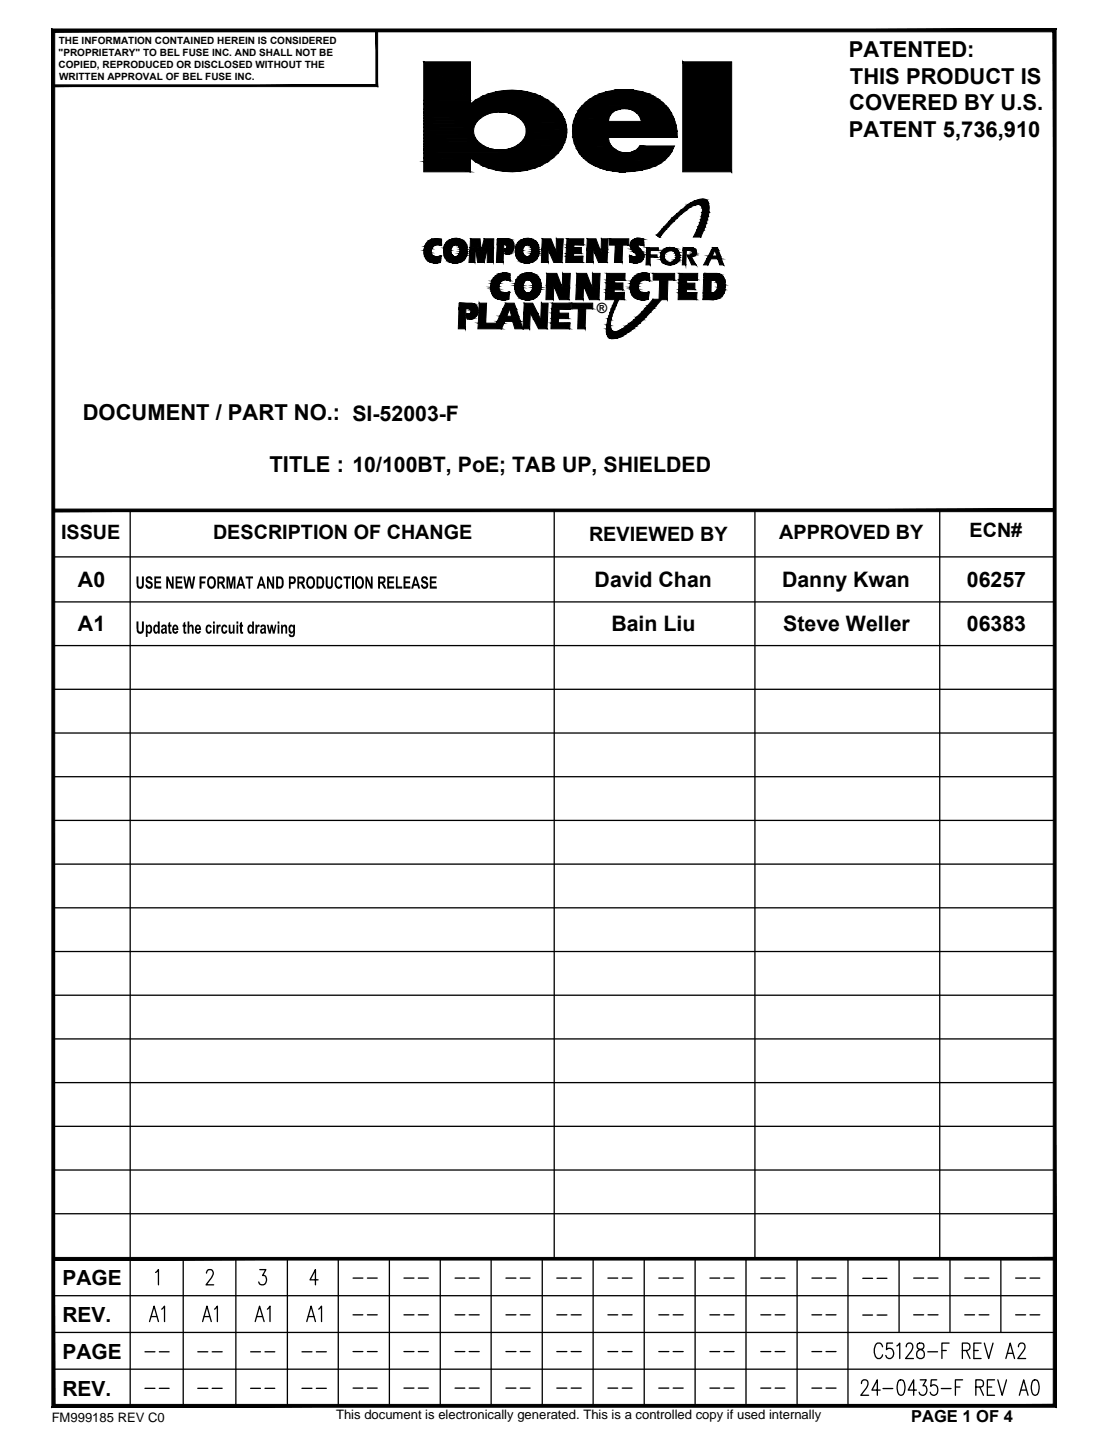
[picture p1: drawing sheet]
<svg xmlns="http://www.w3.org/2000/svg" width="216mm" height="279mm" viewBox="0 0 216 279" stroke-linecap="round" stroke-linejoin="round" font-family="sans-serif">
<defs><g id="words">
<g font-size="4.3">
<text x="165.3" y="11.1">PATENTED:</text>
<text x="165.5" y="16.3">THIS PRODUCT IS</text>
<text x="165.3" y="21.5">COVERED BY U.S.</text>
<text x="165.3" y="26.6">PATENT 5,736,910</text>
<text x="16.1" y="81.8">DOCUMENT / PART NO.: SI-52003-F</text>
<text x="52.5" y="91.9">TITLE : 10/100BT, PoE; TAB UP, SHIELDED</text>
</g>
<g font-size="4.1">
<text x="15.2" y="114.3">A0</text>
<text x="115.8" y="114.3">David Chan</text>
<text x="152.3" y="114.3">Danny Kwan</text>
<text x="188.2" y="114.3">06257</text>
<text x="15.2" y="122.8">A1</text>
<text x="119" y="122.8">Bain Liu</text>
<text x="152.5" y="122.8">Steve Weller</text>
<text x="188.2" y="122.8">06383</text>
<text x="12.2" y="250.1">PAGE</text>
<text x="12.2" y="257.5">REV.</text>
<text x="12.2" y="264.6">PAGE</text>
<text x="12.2" y="271.8">REV.</text>
</g>
<g font-size="3.9">
<text x="11.9" y="105">ISSUE</text>
<text x="41.5" y="105">DESCRIPTION OF CHANGE</text>
<text x="114.7" y="105.3">REVIEWED BY</text>
<text x="151.7" y="105">APPROVED BY</text>
<text x="188.8" y="104.6">ECN#</text>
</g>
<text font-size="3.2" x="177.4" y="276.8">PAGE 1 OF 4</text>
<text font-size="2.8" x="116.2" y="61">®</text>
<g font-size="2.5">
<text x="10.1" y="276.9">FM999185 REV C0</text>
<text x="65.4" y="276.4">This document is electronically generated. This is a controlled copy if used internally</text>
</g>
<g font-size="1.9">
<text x="11.4" y="10.9">&quot;PROPRIETARY&quot; TO BEL FUSE INC. AND SHALL NOT BE</text>
<text x="11.5" y="8.5">THE INFORMATION CONTAINED HEREIN IS CONSIDERED</text>
<text x="11.4" y="13.2">COPIED, REPRODUCED OR DISCLOSED WITHOUT THE</text>
<text x="11.5" y="15.6">WRITTEN APPROVAL OF BEL FUSE INC.</text>
</g>
</g></defs>
<!-- layer: TITLEBLOCK -->
<g fill="none" stroke="#000" stroke-width=".25">
<path d="M25.3 99.4v174.3M107.9 99.4v145.7M147 99.4v145.7M183 99.4v145.7M10.4 108.4h194.9M10.4 117.2h194.9M10.4 125.7h194.9M10.4 134.2h194.9M10.4 142.7h194.9M10.4 151.2h194.9M10.4 159.7h194.9M10.4 168.2h194.9"/>
<path d="M10.4 176.8h194.9M10.4 185.3h194.9M10.4 193.8h194.9M10.4 202.3h194.9M10.4 210.8h194.9M10.4 219.3h194.9M10.4 227.8h194.9M10.4 236.3h194.9M10.4 252.3h194.9M10.4 259.4h194.9M29.1 257.3l.9-3 .8 3M29.4 256.3h1.1"/>
<path d="M30.3 247.7l.5-.5v3M31.5 254.9l.5-.6v3M35.7 245.1v28.6M39.4 257.3l.9-3 .8 3M39.7 256.3h1.1M40.2 247.9l.2-.6 .7-.1a.95 .95 0 0 1 .1 1.6l-1.1 1.4h1.5M41.8 254.9l.5-.6v3M45.9 245.1v28.6M49.7 257.3l.8-3 .9 3M50 256.3h1.1M50.6 247.2h1.2l-.7 1.1h.4a1 1 0 0 1 .4 1.2 1 1 0 0 1-1 .7l-.3-.2-.2-.4M52.1 254.9l.5-.6v3"/>
<path d="M56 245.1v28.6M59.7 257.3l.9-3 .8 3M60 256.3h1.1M61.9 249.2h-1.5l1-2v3M62 254.9l.6-.6v3M65.9 245.1v28.6M68.7 248.8h1.9M68.7 256h1.9M71.5 248.8h1.9M71.5 256h1.9M75.8 245.1v28.6M78.6 248.8h2"/>
<path d="M78.6 256h2M81.4 248.8h2M81.4 256h2M85.7 245.1v28.6M88.6 248.8h1.9M88.6 256h1.9M91.3 248.8h2M91.3 256h2M95.6 245.1v28.6M98.5 248.8h1.9M98.5 256h1.9M101.3 248.8h1.9"/>
<path d="M101.3 256h1.9M105.6 245.1v28.6M108.4 248.8h1.9M108.4 256h1.9M111.2 248.8h1.9M111.2 256h1.9M115.5 245.1v28.6M118.3 248.8h2M118.3 256h2M121.1 248.8h1.9M121.1 256h1.9M125.4 245.1v28.6"/>
<path d="M128.3 248.8h1.9M128.3 256h1.9M131 248.8h2M131 256h2M135.3 245.1v28.6M138.2 248.8h1.9M138.2 256h1.9M141 248.8h1.9M141 256h1.9M145.2 245.1v28.6M148.1 248.8h2M148.1 256h2"/>
<path d="M150.9 248.8h1.9M150.9 256h1.9M155.2 245.1v28.6M158.1 248.8h1.9M158.1 256h1.9M160.8 248.8h2M160.8 256h2M165.1 245.1v28.6M168 248.9h1.9M168 256h1.9M170.8 248.9h1.9M170.8 256h1.9"/>
<path d="M177.9 248.8h1.9M177.9 256h1.9M180.7 248.8h1.9M180.7 256h1.9M187.8 248.8h1.9M187.8 256h1.9M190.6 248.8h1.9M190.6 256h1.9M197.7 248.8h2M197.7 256h2M200.5 248.8h1.9M200.5 256h1.9"/>
<path d="M10.4 266.6h194.9M28.2 263.2h2M28.2 270.3h2M31 263.2h1.9M31 270.3h1.9M38.5 263.2h2M38.5 270.3h2M41.3 263.2h2M41.3 270.3h2M48.8 263.2h1.9M48.8 270.3h1.9M51.6 263.2h1.9"/>
<path d="M51.6 270.3h1.9M58.8 263.2h1.9M58.8 270.3h1.9M61.6 263.2h1.9M61.6 270.3h1.9M68.7 263.2h1.9M68.7 270.3h1.9M71.5 263.2h1.9M71.5 270.3h1.9M78.6 263.2h2M78.6 270.3h2M81.4 263.2h2"/>
<path d="M81.4 270.3h2M88.6 263.2h1.9M88.6 270.3h1.9M91.3 263.2h2M91.3 270.3h2M98.5 263.2h1.9M98.5 270.3h1.9M101.3 263.2h1.9M101.3 270.3h1.9M108.4 263.2h1.9M108.4 270.3h1.9M111.2 263.2h1.9"/>
<path d="M111.2 270.3h1.9M118.3 263.2h2M118.3 270.3h2M121.1 263.2h1.9M121.1 270.3h1.9M128.3 263.2h1.9M128.3 270.3h1.9M131 263.2h2M131 270.3h2M138.2 263.2h1.9M138.2 270.3h1.9M141 263.2h1.9"/>
<path d="M141 270.3h1.9M148.1 263.2h2M148.1 270.3h2M150.9 263.2h1.9M150.9 270.3h1.9M158.1 263.2h1.9M158.1 270.3h1.9M160.8 263.2h2M160.8 270.3h2M167.7 269.4a.61 .61 0 0 1 .4-.7h.5a.97 .97 0 0 1 .1 1.5l-1.1 1.5h1.5M171.4 270.7h-1.7l1.1-2v3M171.8 262.2l-.3-.6-.7-.1a2.03 2.03 0 0 0 0 3 .82 .82 0 0 0 1-.7"/>
<path d="M171.9 270.4h1.9M173.8 261.5h-1.1l-.1 1.3a.84 .84 0 0 1 1-.2 .84 .84 0 0 1 .4 1.1 .77 .77 0 0 1-.7 .8 .77 .77 0 0 1-.8-.6M174.6 262.1l.6-.6v3M175 268.8l.5-.1a1.52 1.52 0 0 1 .7 1.7l-.4 1.1-.5 .2a1.64 1.64 0 0 1-.6-1.8zM176.4 262.2l.1-.4a.7 .7 0 0 1 1-.2 .7 .7 0 0 1 .1 1.1l-1.3 1.8h1.5M178.4 270.7h-1.6l1.1-2v3M178.7 261.6a.67 .67 0 0 0 .2 1.1 .99 .99 0 0 1 1 .7 .99 .99 0 0 1-.5 1.1 .88 .88 0 0 1-1-.7 .88 .88 0 0 1 .7-1l.4-.1a.61 .61 0 0 0 .4-.7 .61 .61 0 0 0-.5-.5zM179.1 268.7h1.2l-.6 1.1h.3a1.03 1.03 0 0 1 .4 1.1 1.03 1.03 0 0 1-.9 .8l-.4-.2-.2-.4M180.6 263.2h1.9M182.4 268.7h-1.1l-.1 1.2a.73 .73 0 0 1 1.3 .2 1.04 1.04 0 0 1-.9 1.6l-.3-.2-.2-.4M183.2 270.4h2M183.4 262.9h.8"/>
<path d="M184.8 261.5h-1.4v3M186 270.1h.9M187.4 262.9h.9a.76 .76 0 0 0 .5-.7 .76 .76 0 0 0-.5-.7h-.9v3M187.4 268.7h-1.4v3M188.1 262.9l.7 1.6M189.6 262.9h.8M190 270.1h1a.73 .73 0 0 0 .5-.7 .73 .73 0 0 0-.5-.7h-1v3M190.7 270.1l.8 1.6M191 261.5h-1.4v3h1.4M191.6 261.5l.9 3 .8-3M192.2 270.1h.9M193.6 268.7h-1.4v3h1.4"/>
<path d="M194.3 268.7l.8 3 .8-3M195.8 264.5l.9-3 .8 3M196.1 263.5h1.1M198.3 262.2l.1-.4a.7 .7 0 0 1 1-.2 .7 .7 0 0 1 .1 1.1l-1.4 1.8h1.6M198.4 271.7l.9-3 .8 3M198.7 270.7h1.1M201.1 268.8l.3-.1 .6 .1a2.82 2.82 0 0 1 0 2.7l-.6 .2a1.64 1.64 0 0 1-.6-1.8z"/>
</g>
<!-- layer: 0 -->
<path d="M175 245.1v14.3M184.9 245.1v14.3M194.8 245.1v14.3" fill="none" stroke="#000" stroke-width=".25"/>
<!-- layer: TITLEBLOCK -->
<g fill="#000" stroke="#000" stroke-width=".19">
<path d="M98.2 17.6h2.6zM119.7 17.5h3.6zM98 33.4h3.2zM119.8 33.4h3.5zM136.1 38.8l.7-.1 .6 .1zM84 51.1h1.8zM83.9 46.6l1-.1 1.1 .1zM85.4 47.6l.6 .1zM85.5 49.9h.4zM85.6 49.9l.3-.1zM88 51.2h1.2zM88.1 46.5h1.2z"/>
<path d="M97.6 58.4h.9zM97.8 53.1h.8zM99.2 54.7h.1zM99.1 56.9l.1-.1zM102 51.2h1.2zM102.2 58.4h1zM102.1 46.5h1.1zM102.2 58.4h.8zM102.5 53.1h.7zM111.7 47.6l1.9 .1zM111.6 49.9h1.9zM120.5 54.5l1.2 .1z"/>
<path d="M120.2 57l1.4-.1zM122.5 49.7l.3 .1h-.3zM122.6 51.1h1.9l-.4 .1zM123.3 49h1.8zM123.9 46.4h.8zM124.3 58.3h1.9zM124.9 47.7l.4 .1zM125 53.1h.8zM126.1 54.5h.4v.2zM128.3 46.2h.2zM130.2 48.2h.4zM133.8 49.7h.4z"/>
<path d="M135.5 57h.2zM108.9 60.1l2.1 .1zM108.7 62.9h2.3zM118.6 65.8h1.7z"/>
<path d="M10.4 16.5v.4l62.8-.4zM10.4 16.9l62.8-.4 .3 .4zM73.2 5.9v10.6l.3 .4zM73.2 5.9h.3v11z"/>
<path d="M82.5 12v7.5h9.1zM82.5 12h9.1v7.5z"/>
<path d="M92.5 19.5h14.2l-14-.1zM92.7 19.4h13.8l.2 .1z"/>
<path d="M92.7 19.4h13.8l-12.7-.5zM93.8 18.9h11.7l1 .5z"/>
<path d="M93.8 18.9h11.7l-11.6-.2zM93.9 18.7h11.4l.2 .2z"/>
<path d="M93.9 18.7h11.4l-10.2-.4zM95.1 18.3h9.1l1.1 .4z"/>
<path d="M95.1 18.3h9.1zM95.3 18.2l8.9 .1z"/>
<path d="M95.3 18.2h8.6l-7.4-.3zM96.5 17.9h6.2l1.2 .3z"/>
<path d="M96.5 17.9h6.2zM96.7 17.8l6 .1z"/>
<path d="M96.7 17.8h5.7l-4.4-.2zM98 17.6h3.2l1.2 .2z"/>
<path d="M98 17.6h3.2zM98.2 17.6h3z"/>
<path d="M114 19.9h14.9l-14.2-.5zM114.7 19.4h13.6l.6 .5z"/>
<path d="M114.7 19.4h13.6l-13.4-.2zM114.9 19.2h13.1l.3 .2z"/>
<path d="M114.9 19.2h13.1l-12.3-.4zM115.7 18.8h11.6l.7 .4z"/>
<path d="M115.7 18.8h11.6zM115.9 18.7l11.4 .1z"/>
<path d="M115.9 18.7h11.2l-10.3-.4zM116.8 18.3h9.5l.8 .4z"/>
<path d="M116.8 18.3h9.5zM116.9 18.2l9.4 .1z"/>
<path d="M116.9 18.2h9.2l-8.2-.3zM117.9 17.9h7.3l.9 .3z"/>
<path d="M117.9 17.9h7.3zM118 17.9h7.2z"/>
<path d="M118 17.9h7.1l-5.4-.4zM119.7 17.5h3.6l1.8 .4z"/>
<path d="M119.7 17.5h3.6zM119.7 17.5h3.6z"/>
<path d="M82.5 19.5v.7h9.1zM82.5 19.5h9.1v.7z"/>
<path d="M82.5 20.2v.1h25.3zM82.5 20.2h25.1l.2 .1z"/>
<path d="M82.5 20.3v.9h26.2zM82.5 20.3h25.3l.9 .9z"/>
<path d="M82.5 21.2v.6h26.6zM82.5 21.2h26.2l.4 .6z"/>
<path d="M82.5 21.8v.1h13.6zM82.5 21.8h14.6l-1 .1z"/>
<path d="M82.5 21.9v.2h12.7zM82.5 21.9h13.6l-.9 .2z"/>
<path d="M82.5 22.1v.4h11.8zM82.5 22.1h12.7l-.9 .4z"/>
<path d="M82.5 22.5v.5h11.1zM82.5 22.5h11.8l-.7 .5z"/>
<path d="M82.5 23v.5h10.5zM82.5 23h11.1l-.6 .5z"/>
<path d="M82.5 23.5v.6h10.1zM82.5 23.5h10.5l-.4 .6z"/>
<path d="M82.5 24.1v.7h9.8zM82.5 24.1h10.1l-.3 .7z"/>
<path d="M82.5 24.8v.7h9.7zM82.5 24.8h9.8l-.1 .7z"/>
<path d="M82.5 25.5v.7h9.8zM82.5 25.5h9.7l.1 .7z"/>
<path d="M82.5 26.2v.7h10.1zM82.5 26.2h9.8l.3 .7z"/>
<path d="M82.5 26.9v.6h10.5zM82.5 26.9h10.1l.4 .6z"/>
<path d="M82.5 27.5v.5h11.1zM82.5 27.5h10.5l.6 .5z"/>
<path d="M82.5 28v.5h11.8zM82.5 28h11.1l.7 .5z"/>
<path d="M82.5 28.5v.4h12.7zM82.5 28.5h11.8l.9 .4z"/>
<path d="M82.5 28.9v.2h13.6zM82.5 28.9h12.7l.9 .2z"/>
<path d="M82.5 29.1l14.3 .1zM82.5 29.1l14.3 .1z"/>
<path d="M82.5 29.2v.6h26.2zM82.5 29.2h26.6l-.4 .6z"/>
<path d="M82.5 29.8v.9h25.3zM82.5 29.8h26.2l-.9 .9z"/>
<path d="M82.5 30.7v.1h25.1zM82.5 30.7h25.3l-.2 .1z"/>
<path d="M82.5 30.8v.7h9.1zM82.5 30.8h9.1v.7z"/>
<path d="M82.5 31.5v2h9.1zM82.5 31.5h9.1v2z"/>
<path d="M91.6 20.2h16l-15.1-.7zM92.5 19.5h14.2l.9 .7z"/>
<path d="M91.6 30.8l.9 .7h14.2zM91.6 30.8h16l-.9 .7z"/>
<path d="M92.5 31.5l.2 .1h13.8zM92.5 31.5h14.2l-.2 .1z"/>
<path d="M92.7 31.6l1.1 .5h11.7zM92.7 31.6h13.8l-1 .5z"/>
<path d="M93.8 32.1l.1 .2h11.4zM93.8 32.1h11.7l-.2 .2z"/>
<path d="M93.9 32.3l1.2 .4h9.1zM93.9 32.3h11.4l-1.1 .4z"/>
<path d="M95.1 32.7l8.8 .1zM95.1 32.7h9.1z"/>
<path d="M95.3 32.8l1.2 .3h6.2zM95.3 32.8h8.6l-1.2 .3z"/>
<path d="M96.5 33.1l5.9 .1zM96.5 33.1h6.2z"/>
<path d="M97.1 29.2h12zM98.1 29.2h11z"/>
<path d="M82.5 29.2h14.6zM82.5 29.2h14.6z"/>
<path d="M96.7 33.2l1.3 .2h3.2zM96.7 33.2h5.7l-1.2 .2z"/>
<path d="M98 33.4h2.8zM98.2 33.4h2.6z"/>
<path d="M97.1 21.8h12zM97.1 21.8h12z"/>
<path d="M98.1 29.2h11l-10.1-.2zM99 29h10.2l-.1 .2z"/>
<path d="M98.1 21.8l.9 .2h10.2zM98.1 21.8h11l.1 .2z"/>
<path d="M99 29h10.2l-9.5-.2zM99.7 28.8h9.7l-.2 .2z"/>
<path d="M99 22l.7 .2h9.7zM99 22h10.2l.2 .2z"/>
<path d="M99.7 28.8h9.7zM99.9 28.7h9.6z"/>
<path d="M99.7 22.2l9.8 .1zM99.7 22.2l9.8 .1z"/>
<path d="M99.9 28.7h9.6l-8.8-.4zM100.7 28.3h8.9l-.1 .4z"/>
<path d="M99.9 22.3l.8 .4h8.9zM99.9 22.3h9.6l.1 .4z"/>
<path d="M100.7 28.3h8.9l-8.2-.5zM101.4 27.8h8.5l-.3 .5z"/>
<path d="M100.7 22.7l.7 .5h8.5zM100.7 22.7h8.9l.3 .5z"/>
<path d="M101.4 27.8h8.5zM101.4 27.7h8.5z"/>
<path d="M101.4 23.2l8.5 .1zM101.4 23.2l8.5 .1z"/>
<path d="M101.9 27.2l-.5 .5h8.5zM101.9 27.2h8.2l-.2 .5z"/>
<path d="M101.4 23.3l.5 .5h8.2zM101.4 23.3h8.5l.2 .5z"/>
<path d="M102.2 26.6l-.3 .6h8.2zM102.2 26.6h8.1l-.2 .6z"/>
<path d="M101.9 23.8l.3 .6h8.1zM101.9 23.8h8.2l.2 .6z"/>
<path d="M102.3 26.6h8zM102.3 26.6h8z"/>
<path d="M102.2 24.4h8.1zM102.2 24.4h8.1z"/>
<path d="M102.4 25.8l-.1 .8h8zM102.4 25.8h7.9v.8z"/>
<path d="M102.3 24.4l.1 .8h7.9zM102.3 24.4h8v.8z"/>
<path d="M102.4 25.2v.3h7.9zM102.4 25.2h7.9v.3z"/>
<path d="M102.4 25.5v.3h7.9zM102.4 25.5h7.9v.3z"/>
<path d="M111.5 24.3v.2h20.1zM111.5 24.3h20.1v.2z"/>
<path d="M111.4 25.5l.1 1.2h20.4zM111.4 25.5h20.4l.1 1.2z"/>
<path d="M111.7 23.6l-.2 .7h20.1zM111.7 23.6h19.7l.2 .7z"/>
<path d="M111.5 26.7l20.4 .1zM111.5 26.7l20.4 .1z"/>
<path d="M111.7 23.4v.2h6.8zM111.7 23.4h6.8v.2z"/>
<path d="M111.5 26.8l.2 .6h6.8zM111.5 26.8h7v.6z"/>
<path d="M111.8 23.1l-.1 .3h6.8zM111.8 23.1h6.7v.3z"/>
<path d="M111.7 27.4l.1 .5h6.9zM111.7 27.4h6.8l.2 .5z"/>
<path d="M112 22.6l-.2 .5h6.7zM112 22.6h6.7l-.2 .5z"/>
<path d="M111.8 27.9l6.9 .1zM111.8 27.9l6.9 .1z"/>
<path d="M112.1 22.4l-.1 .2h6.7zM112.1 22.4h6.7l-.1 .2z"/>
<path d="M111.8 28l.2 .5h7.1zM111.8 28h6.9l.4 .5z"/>
<path d="M112.3 22.2l-.2 .2h6.7zM112.3 22.2h6.7l-.2 .2z"/>
<path d="M112 28.5l.2 .4h7.3zM112 28.5h7.1l.4 .4z"/>
<path d="M112.2 28.9h7.3zM112.2 28.9h7.3z"/>
<path d="M112.5 21.7l-.2 .5h6.7zM112.5 21.7h7l-.5 .5z"/>
<path d="M112.2 28.9l.3 .4h7.5zM112.2 28.9h7.3l.5 .4z"/>
<path d="M112.6 21.5l-.1 .2h7zM112.6 21.5h7.3l-.4 .2z"/>
<path d="M112.6 21.5h7.3zM112.7 21.4h7.3z"/>
<path d="M112.5 29.3l.1 .3h8.1zM112.5 29.3h7.5l.7 .3z"/>
<path d="M112.8 21.2l-.1 .2h7.3zM112.8 21.2h8l-.8 .2z"/>
<path d="M112.6 29.6l.1 .1h8.7zM112.6 29.6h8.1l.7 .1z"/>
<path d="M112.8 21.2h8.1zM112.9 21.1h8.8z"/>
<path d="M112.7 29.7l.1 .2h17.7zM112.7 29.7h17.9l-.1 .2z"/>
<path d="M113 20.9l-.1 .2h17.2zM113 20.9h17l.1 .2z"/>
<path d="M113.3 20.6l-.3 .3h17zM113.3 20.6h16.4l.3 .3z"/>
<path d="M112.8 29.9l.4 .5h17zM112.8 29.9h17.7l-.3 .5z"/>
<path d="M113.3 20.6h16.4l-15.9-.5zM113.8 20.1h15.4l.5 .5z"/>
<path d="M113.2 30.4l.5 .4h16zM113.2 30.4h17l-.5 .4z"/>
<path d="M114 19.9l-.2 .2h15.4zM114 19.9h14.9l.3 .2z"/>
<path d="M113.7 30.8l.4 .4h15.3zM113.7 30.8h16l-.3 .4z"/>
<path d="M114.1 31.2l.4 .4h14.4zM114.1 31.2h15.3l-.5 .4z"/>
<path d="M114.5 31.6l.5 .2h13.5zM114.5 31.6h14.4l-.4 .2z"/>
<path d="M115 31.8l.6 .3h12.3zM115 31.8h13.5l-.6 .3z"/>
<path d="M115.6 32.1l.4 .3h11.5zM115.6 32.1h12.3l-.4 .3z"/>
<path d="M116 32.4l.7 .3h9.9zM116 32.4h11.5l-.9 .3z"/>
<path d="M116.7 32.7l.5 .1h8.9zM116.7 32.7h9.9l-.5 .1z"/>
<path d="M117.2 32.8l.8 .3h7.2zM117.2 32.8h8.9l-.9 .3z"/>
<path d="M118 33.1l6.7 .1zM118 33.1h7.2z"/>
<path d="M118.5 33.2l.7 .1h4.4zM118.5 33.2h6.2l-1.1 .1z"/>
<path d="M119.2 33.3l4.1 .1zM119.2 33.3h4.4z"/>
<path d="M119.8 33.4l2 .1zM120.5 33.5h1.3z"/>
<path d="M112.8 21.2h8zM112.8 21.2h8.1z"/>
<path d="M122.1 29.7h8.5zM122.3 29.7h8.3z"/>
<path d="M112.7 29.7h9.4zM112.7 29.7h9.4z"/>
<path d="M122.3 29.7h8.3zM122.9 29.6h7.8z"/>
<path d="M121.7 21.1l8.5 .1zM121.7 21.1l8.5 .1z"/>
<path d="M122.9 29.6h7.8l-7.3-.2zM123.4 29.4h7.4l-.1 .2z"/>
<path d="M122.4 21.2l.6 .2h7.3zM122.4 21.2h7.8l.1 .2z"/>
<path d="M123.4 29.4h7.4zM123.6 29.4h7.3z"/>
<path d="M123 21.4l.6 .3h6.9zM123 21.4h7.3l.2 .3z"/>
<path d="M123.6 29.4h7.3l-6.8-.5zM124.1 28.9h6.9l-.1 .5z"/>
<path d="M123.6 21.7l.3 .3h6.8zM123.6 21.7h6.9l.2 .3z"/>
<path d="M123.9 22h6.8zM123.9 22h6.8z"/>
<path d="M124.5 28.4l-.4 .5h6.9zM124.5 28.4h6.8l-.3 .5z"/>
<path d="M124 22l.4 .5h6.5zM124 22h6.7l.2 .5z"/>
<path d="M124.4 22.5l.2 .3h6.5zM124.4 22.5h6.5l.2 .3z"/>
<path d="M124.6 22.8l.1 .3h6.5zM124.6 22.8h6.5l.1 .3z"/>
<path d="M124.7 23.1l.1 .2h6.5zM124.7 23.1h6.5l.1 .2z"/>
<path d="M124.8 23.3v.3h6.6zM124.8 23.3h6.5l.1 .3z"/>
<path d="M111.4 25.5h20.4zM111.4 25.5h20.4zM111.5 24.5l-.1 1h20.4zM111.5 24.5h20.1l.2 1z"/>
<path d="M132.9 12v21.5h9.5zM132.9 12h9.5v21.5z"/>
<path d="M134.3 39.6l-.2 .2h3.9zM134.3 39.6h3.7v.2z"/>
<path d="M134.3 39.6h3.7zM134.4 39.6h3.6z"/>
<path d="M134.4 39.6h3.5l-2.7-.4zM135.2 39.2h2.5l.2 .4z"/>
<path d="M135.2 39.1l2.5 .1zM135.2 39.1l2.5 .1z"/>
<path d="M135.2 39.1h2.5l-1.7-.2zM136 38.9h1.4l.3 .2z"/>
<path d="M136 38.9h1.4zM136.1 38.8l1.3 .1z"/>
<path d="M135.7 39.8h2.3zM135.7 39.8h2.3z"/>
<path d="M136 39.8l.4 .2h1.6zM136 39.8h2v.2z"/>
<path d="M82.6 48.4l-.1 .2h1.5zM82.6 48.4h1.5l-.1 .2z"/>
<path d="M82.5 48.6v.2h1.5zM82.5 48.6h1.5v.2z"/>
<path d="M82.5 48.8v.4h1.5zM82.5 48.8h1.5v.4z"/>
<path d="M82.5 49.2l1.5 .1zM82.5 49.2l1.5 .1z"/>
<path d="M82.7 48l-.1 .4h1.5zM82.7 48h1.6l-.2 .4z"/>
<path d="M82.5 49.3l.1 .3h1.5zM82.5 49.3h1.5l.1 .3z"/>
<path d="M82.8 47.7l-.1 .2h1.7zM82.8 47.7h1.9l-.3 .2z"/>
<path d="M82.7 47.9l1.6 .1zM82.7 47.9h1.7z"/>
<path d="M82.6 49.6l.1 .3h1.8zM82.6 49.6h1.5l.4 .3z"/>
<path d="M82.7 49.9h2zM82.7 49.9h2z"/>
<path d="M82.7 49.9l2.2 .1zM82.7 49.9l2.2 .1z"/>
<path d="M82.8 47.6l1.9 .1zM82.8 47.6h2.6z"/>
<path d="M83 47.4l-.2 .2h3.2zM83 47.4h3v.2z"/>
<path d="M82.7 50l.2 .4h2.9zM82.7 50h3.2l-.1 .4z"/>
<path d="M83.4 46.9l-.4 .5h3zM83.4 46.9h2.6v.5z"/>
<path d="M82.9 50.4l.4 .4h2.5zM82.9 50.4h2.9v.4z"/>
<path d="M83.4 46.9h2.6l-2.1-.3zM83.9 46.6h2.1v.3z"/>
<path d="M83.3 50.8l.4 .3h2.1zM83.3 50.8h2.5v.3z"/>
<path d="M83.7 51.1h2.1zM83.7 51.1h2.1z"/>
<path d="M84 51.1l1.2 .1zM84.4 51.2h.8z"/>
<path d="M84.9 50h1zM85.4 49.9l.5 .1z"/>
<path d="M85.4 47.6l.6 .1zM85.5 47.7l.5 .1z"/>
<path d="M85.4 49.9h.5zM85.5 49.9h.4zM85.6 49.9h.3z"/>
<path d="M86.4 48.3l-.1 .4h1.5zM86.4 48.3h1.5l-.1 .4z"/>
<path d="M86.3 48.7v.3h1.5zM86.3 48.7h1.5v.3z"/>
<path d="M86.4 48v.2h1.6zM86.4 48h1.6v.2z"/>
<path d="M86.4 48.2v.1h1.5zM86.4 48.2h1.6l-.1 .1z"/>
<path d="M86.3 49l.1 .2h1.4zM86.3 49h1.5v.2z"/>
<path d="M86.5 47.8l-.1 .2h1.6zM86.5 47.8h1.8l-.3 .2z"/>
<path d="M86.4 49.2v.3h1.5zM86.4 49.2h1.4l.1 .3z"/>
<path d="M86.4 49.5v.2h1.7zM86.4 49.5h1.5l.2 .2z"/>
<path d="M86.4 49.7l1.7 .1zM86.4 49.7l1.7 .1z"/>
<path d="M86.6 47.7l-.1 .1h1.8zM86.6 47.7h1.9l-.2 .1z"/>
<path d="M86.5 49.8v.1h1.8zM86.5 49.8h1.6l.2 .1z"/>
<path d="M86.5 49.9h1.9zM86.5 49.9h1.9z"/>
<path d="M86.6 47.7h1.9zM86.6 47.6h2.2z"/>
<path d="M86.5 49.9l2.1 .1zM86.5 49.9l2.1 .1z"/>
<path d="M86.9 47.2l-.3 .4h4.2zM86.9 47.2h3.7l.2 .4z"/>
<path d="M86.6 50v.2h4zM86.6 50h4.1l-.1 .2z"/>
<path d="M86.6 50.2l4 .1zM86.6 50.2l4 .1z"/>
<path d="M86.9 47.2h3.7zM86.9 47.1l3.7 .1z"/>
<path d="M86.9 47.1h3.6l-3.2-.2zM87.3 46.9h2.9l.3 .2z"/>
<path d="M86.7 50.3l.2 .3h3.5zM86.7 50.3h3.9l-.2 .3z"/>
<path d="M86.9 50.6l3.3 .1zM86.9 50.6h3.5z"/>
<path d="M87.3 46.9h2.9l-2.8-.1zM87.4 46.8h2.6l.2 .1z"/>
<path d="M87 50.7l.3 .2h2.7zM87 50.7h3.2l-.2 .2z"/>
<path d="M87.4 46.8h2.6l-2-.3zM88 46.5h1.6l.4 .3z"/>
<path d="M87.3 50.9l.2 .1h2.2zM87.3 50.9h2.7l-.3 .1z"/>
<path d="M87.5 51l2.1 .1zM87.5 51h2.2z"/>
<path d="M88 46.5h1.6zM88.1 46.5h1.5z"/>
<path d="M87.7 51.1l.3 .1h1.2zM87.7 51.1h1.9l-.4 .1z"/>
<path d="M88 51.2h1.1zM88.2 51.2h.9z"/>
<path d="M88.6 50h2.1zM89 49.9h1.8z"/>
<path d="M89.1 49.8l-.1 .1h1.8zM89.1 49.8h1.7v.1z"/>
<path d="M89.1 49.8h1.7l-1.6-.1zM89.2 49.7h1.7l-.1 .1z"/>
<path d="M88.8 47.6l.3 .2h1.8zM88.8 47.6h2l.1 .2z"/>
<path d="M89.4 49.4l-.2 .3h1.7zM89.4 49.4h1.5v.3z"/>
<path d="M89.1 47.8l.2 .1h1.6zM89.1 47.8h1.8v.1z"/>
<path d="M89.4 59.5v.4h3.6zM89.4 59.5h3.3l.3 .4z"/>
<path d="M89.4 59v.2h3zM89.4 59h2.5l.5 .2z"/>
<path d="M89.4 59.2v.3h3.3zM89.4 59.2h3l.3 .3z"/>
<path d="M89.3 47.9l.1 .2h1.6zM89.3 47.9h1.6l.1 .2z"/>
<path d="M89.5 49l-.1 .4h1.5zM89.5 49h1.5l-.1 .4z"/>
<path d="M89.4 48.1l.1 .5h1.5zM89.4 48.1h1.6v.5z"/>
<path d="M89.5 48.6v.4h1.5zM89.5 48.6h1.5v.4z"/>
<path d="M89.5 49h1.5zM89.5 49h1.5z"/>
<path d="M86.6 47.6h4.2zM86.6 47.6h4.2zM86.6 47.6h4.2zM86.6 47.6h4.2z"/>
<path d="M91.5 48.9l-.2 2.2h1.1zM91.5 48.9h1l-.1 2.2z"/>
<path d="M91.5 48.2v.7h1zM91.5 48.2h1.1l-.1 .7z"/>
<path d="M91.6 46.5l-.1 1.7h2.1zM91.6 46.5h1.9l.1 1.7z"/>
<path d="M92.6 48.2l.1 .7h1zM92.6 48.2h1l.1 .7z"/>
<path d="M92.7 48.9l.3 2.2h1.3zM92.7 48.9h2.1l-.5 2.2z"/>
<path d="M93.8 48.2l-.1 .7h1.1zM93.8 48.2h1.1l-.1 .7z"/>
<path d="M94.3 46.5l-.5 1.7h2.3zM94.3 46.5h1.8v1.7z"/>
<path d="M94.9 48.2v2.9h1.1zM94.9 48.2h1.2l-.1 2.9z"/>
<path d="M95.6 55.2l-.1 .5h1.6zM95.6 55.2h1.7l-.2 .5z"/>
<path d="M95.5 55.7v.2h1.6zM95.5 55.7h1.6v.2z"/>
<path d="M95.5 55.9v.4h1.6zM95.5 55.9h1.6v.4z"/>
<path d="M95.7 54.8l-.1 .4h1.7zM95.7 54.8h1.9l-.3 .4z"/>
<path d="M95.6 55.2h1.7zM95.6 55.2h1.7z"/>
<path d="M95.5 56.3l.1 .4h1.8zM95.5 56.3h1.6l.3 .4z"/>
<path d="M95.6 56.7h1.8zM95.6 56.7h1.8z"/>
<path d="M95.7 54.6v.2h1.9zM95.7 54.6h2.2l-.3 .2z"/>
<path d="M95.6 56.7l.1 .3h2.1zM95.6 56.7h1.8l.4 .3z"/>
<path d="M95.7 57h2.5zM95.7 57h2.5z"/>
<path d="M95.8 54.5l2.1 .1zM95.8 54.5h2.2z"/>
<path d="M95.8 54.5h2.2zM95.8 54.5h2.7z"/>
<path d="M96.1 54.1l-.3 .4h3.5zM96.1 54.1h3.2v.4z"/>
<path d="M95.7 57l.2 .4h3.2zM95.7 57h3.5l-.1 .4z"/>
<path d="M96.1 54.1h3.2l-2.8-.4zM96.5 53.7h2.8v.4z"/>
<path d="M95.9 57.4l.2 .4h3zM95.9 57.4h3.2v.4z"/>
<path d="M96.1 57.8l.4 .3h2.6zM96.1 57.8h3v.3z"/>
<path d="M96.5 53.7h2.8l-2.2-.3zM97.1 53.4h2.2v.3z"/>
<path d="M96.8 47.6l-.2 3.5h1.3zM96.8 47.6h1.3l-.2 3.5z"/>
<path d="M96.8 46.5v.1h2.7zM96.8 46.5h2.2l.5 .1z"/>
<path d="M96.8 46.6v.3h3zM96.8 46.6h2.7l.3 .3z"/>
<path d="M96.8 46.9v.4h3.2zM96.8 46.9h3l.2 .4z"/>
<path d="M96.8 47.3v.3h3.2zM96.8 47.3h3.2v.3z"/>
<path d="M96.5 58.1l.4 .2h2.1zM96.5 58.1h2.6l-.1 .2z"/>
<path d="M97.1 53.4h2.2zM97.3 53.3l2 .1z"/>
<path d="M96.9 58.3h2.1zM96.9 58.3h2.1z"/>
<path d="M97.3 53.3h2l-1.5-.2zM97.8 53.1l1.5 .2z"/>
<path d="M97.2 58.3l1.3 .1zM97.2 58.3h1.8z"/>
<path d="M98.2 48.4v.3h1.7zM98.2 48.4h1.8l-.1 .3z"/>
<path d="M98.2 57h1zM98.7 57h.5z"/>
<path d="M98.2 48.7l.1 .3h1.4zM98.2 48.7h1.7l-.2 .3z"/>
<path d="M98.4 48.4h1.6l-1.4-.1zM98.6 48.3h1.4v.1z"/>
<path d="M98.3 49l.1 .3h1zM98.3 49h1.4l-.3 .3z"/>
<path d="M98.4 49.3v.2h.6zM98.4 49.3h1l-.4 .2z"/>
<path d="M98.4 47.6l1.7 .1zM98.4 47.6l1.7 .1z"/>
<path d="M98.7 48.1l-.1 .2h1.4zM98.7 48.1h1.4l-.1 .2z"/>
<path d="M98.6 47.7l.1 .2h1.4zM98.6 47.7h1.5v.2z"/>
<path d="M98.7 47.9v.1h1.4zM98.7 47.9h1.4v.1z"/>
<path d="M98.7 48l1.4 .1zM98.7 48l1.4 .1z"/>
<path d="M98.7 57h.5zM99.1 56.9l.1 .1z"/>
<path d="M98.5 54.5h.8zM98.5 54.5h.8z"/>
<path d="M98.9 54.5l.4 .2zM98.9 54.5h.4v.2z"/>
<path d="M100.3 55.3l-.1 .3h1.6zM100.3 55.3h1.6l-.1 .3z"/>
<path d="M100.2 55.6h1.6zM100.2 55.6h1.6z"/>
<path d="M100.2 55.6v.4h1.6zM100.2 55.6h1.6v.4z"/>
<path d="M100.2 56v.1h1.7zM100.2 56h1.6l.1 .1z"/>
<path d="M100.2 56.1v.3h1.7zM100.2 56.1h1.7v.3z"/>
<path d="M100.3 55.1v.2h1.6zM100.3 55.1h1.7l-.1 .2z"/>
<path d="M100.4 48.3l-.1 .4h1.5zM100.4 48.3h1.4v.4z"/>
<path d="M100.3 48.7v.3h1.5zM100.3 48.7h1.5v.3z"/>
<path d="M100.4 54.9l-.1 .2h1.7zM100.4 54.9h1.7l-.1 .2z"/>
<path d="M100.2 56.4l.1 .3h1.8zM100.2 56.4h1.7l.2 .3z"/>
<path d="M100.4 48v.2h1.5zM100.4 48h1.6l-.1 .2z"/>
<path d="M100.4 48.2v.1h1.4zM100.4 48.2h1.5l-.1 .1z"/>
<path d="M100.3 49l.1 .2h1.4zM100.3 49h1.5v.2z"/>
<path d="M100.4 49.2v.3h1.5zM100.4 49.2h1.4l.1 .3z"/>
<path d="M100.4 54.6v.3h1.7zM100.4 54.6h2l-.3 .3z"/>
<path d="M100.3 56.7l.1 .2h1.9zM100.3 56.7h1.8l.2 .2z"/>
<path d="M100.5 47.8l-.1 .2h1.6zM100.5 47.8h1.7l-.2 .2z"/>
<path d="M100.4 49.5v.2h1.7zM100.4 49.5h1.5l.2 .2z"/>
<path d="M100.4 49.7l1.7 .1zM100.4 49.7l1.7 .1z"/>
<path d="M100.5 54.5l-.1 .1h2zM100.5 54.5h2.2l-.3 .1z"/>
<path d="M100.4 56.9v.1h2.1zM100.4 56.9h1.9l.2 .1z"/>
<path d="M100.4 57h2.4zM100.4 57h2.4z"/>
<path d="M100.5 47.7v.1h1.7zM100.5 47.7h2l-.3 .1z"/>
<path d="M100.4 49.8l.1 .1h1.8zM100.4 49.8h1.7l.2 .1z"/>
<path d="M100.5 47.6l2 .1zM100.5 47.6h2.3z"/>
<path d="M100.5 49.9h1.9zM100.5 49.9h1.9z"/>
<path d="M100.5 49.9l2.1 .1zM100.5 49.9l2.1 .1z"/>
<path d="M100.9 53.9l-.4 .5h4.6zM100.9 53.9h3.9l.3 .5z"/>
<path d="M100.4 57l.1 .2h4.5zM100.4 57h4.7l-.1 .2z"/>
<path d="M100.8 47.2l-.2 .4h4.2zM100.8 47.2h3.7l.3 .4z"/>
<path d="M100.5 50l.1 .2h4zM100.5 50h4.2l-.1 .2z"/>
<path d="M100.5 57.2l.1 .2h4.3zM100.5 57.2h4.5l-.1 .2z"/>
<path d="M100.6 50.2l4 .1zM100.6 50.2l4 .1z"/>
<path d="M100.8 47.2h3.7zM100.9 47.1l3.6 .1z"/>
<path d="M100.9 53.9h3.9zM101 53.8l3.8 .1z"/>
<path d="M100.9 47.1h3.6l-3.3-.2zM101.2 46.9h3l.3 .2z"/>
<path d="M100.7 50.3l.2 .3h3.4zM100.7 50.3h3.9l-.3 .3z"/>
<path d="M100.6 57.4l.3 .4h3.6zM100.6 57.4h4.3l-.4 .4z"/>
<path d="M100.9 50.6l3.3 .1zM100.9 50.6h3.4z"/>
<path d="M101 53.8h3.7l-3.3-.3zM101.4 53.5h2.9l.4 .3z"/>
<path d="M100.9 57.8l.2 .1h3.3zM100.9 57.8h3.6l-.1 .1z"/>
<path d="M101.2 46.9h3l-2.8-.1zM101.4 46.8h2.6l.2 .1z"/>
<path d="M101 50.7l.2 .2h2.8zM101 50.7h3.2l-.2 .2z"/>
<path d="M101.4 46.8h2.6l-2.1-.3zM101.9 46.5h1.6l.5 .3z"/>
<path d="M101.4 53.5h2.9zM101.5 53.4l2.8 .1z"/>
<path d="M101.1 57.9l.3 .2h2.6zM101.1 57.9h3.3l-.4 .2z"/>
<path d="M101.2 50.9l.3 .1h2.2zM101.2 50.9h2.8l-.3 .1z"/>
<path d="M101.5 53.4h2.8l-2.4-.1zM101.9 53.3h1.9l.5 .1z"/>
<path d="M101.5 51l2 .1zM101.5 51h2.2z"/>
<path d="M101.4 58.1l.4 .2h2zM101.4 58.1h2.6l-.2 .2z"/>
<path d="M101.9 46.5h1.6zM102.1 46.5h1.4z"/>
<path d="M101.9 53.3h1.9zM102.1 53.2l1.7 .1z"/>
<path d="M101.6 51.1l.4 .1h1.2zM101.6 51.1h1.9l-.3 .1z"/>
<path d="M102 51.2h1zM102.2 51.2h.8z"/>
<path d="M102.1 53.2h1.6l-1.2-.1zM102.5 53.1l1.2 .1z"/>
<path d="M101.8 58.3l1.4 .1zM101.8 58.3h2l-.6 .1z"/>
<path d="M102.6 50h2.1zM102.9 49.9l1.8 .1z"/>
<path d="M102.8 57h2.3zM103 57h2.1z"/>
<path d="M102.9 49.9h1.8zM103.1 49.8h1.7z"/>
<path d="M102.7 54.5h2.4zM102.7 54.5h2.4z"/>
<path d="M103 57h2.1l-1.8-.1zM103.3 56.9h1.8v.1z"/>
<path d="M102.8 47.6l.3 .2h1.7zM102.8 47.6h2v.2z"/>
<path d="M103.1 49.8h1.7l-1.6-.2zM103.2 49.6h1.6v.2z"/>
<path d="M103.1 49.8h1.7zM103.1 49.8h1.7z"/>
<path d="M103.1 47.8l.1 .1h1.6zM103.1 47.8h1.7v.1z"/>
<path d="M103.4 49.3l-.2 .3h1.6zM103.4 49.3h1.5l-.1 .3z"/>
<path d="M103 54.5l.3 .2h1.9zM103 54.5h2.1l.1 .2z"/>
<path d="M103.4 56.7l-.1 .2h1.8zM103.4 56.7h1.8l-.1 .2z"/>
<path d="M103.2 47.9l.2 .2h1.5zM103.2 47.9h1.6l.1 .2z"/>
<path d="M103.4 56.7h1.8l-1.7-.1zM103.5 56.6h1.7v.1z"/>
<path d="M103.5 49l-.1 .3h1.5zM103.5 49h1.5l-.1 .3z"/>
<path d="M103.4 48.1l.1 .5h1.4zM103.4 48.1h1.5v.5z"/>
<path d="M103.5 48.6v.4h1.5zM103.5 48.6h1.4l.1 .4z"/>
<path d="M103.5 49h1.5zM103.5 49h1.5z"/>
<path d="M103.6 56.3l-.1 .3h1.7zM103.6 56.3h1.7l-.1 .3z"/>
<path d="M103.3 54.7l.2 .2h1.8zM103.3 54.7h1.9l.1 .2z"/>
<path d="M103.5 54.9l.1 .2h1.7zM103.5 54.9h1.8v.2z"/>
<path d="M103.7 56l-.1 .3h1.7zM103.7 56h1.7l-.1 .3z"/>
<path d="M103.6 55.1l.1 .2h1.7zM103.6 55.1h1.7l.1 .2z"/>
<path d="M103.7 55.3v.3h1.7zM103.7 55.3h1.7v.3z"/>
<path d="M103.7 55.6v.3h1.7zM103.7 55.6h1.7v.3z"/>
<path d="M103.7 55.9l1.7 .1zM103.7 55.9l1.7 .1z"/>
<path d="M100.5 47.6h4.3zM100.5 47.6h4.3zM100.5 47.6h4.3zM100.6 47.6h4.2z"/>
<path d="M100.5 54.5h4.6zM100.5 54.5h4.6zM100.5 54.5h4.6zM100.5 54.4l4.6 .1z"/>
<path d="M105.5 48.5l-.1 2.6h1.3zM105.5 48.5h1.2v2.6z"/>
<path d="M105.6 46.5l-.1 2h2.6zM105.6 46.5h1.7l.8 2z"/>
<path d="M106.4 55.6l-.1 2.7h1.4zM106.4 55.6h1.4l-.1 2.7z"/>
<path d="M106.5 53.2l-.1 2.4h2.9zM106.5 53.2h1.9l.9 2.4z"/>
<path d="M106.4 55.6h1.4zM106.4 55.6h1.4z"/>
<path d="M106.7 48.5l.3 .7h1.3zM106.7 48.5h1.4l.2 .7z"/>
<path d="M107 49.2l.8 1.9h1.6zM107 49.2h2.5l-.1 1.9z"/>
<path d="M107.8 55.6h1.5zM107.8 55.6h1.5z"/>
<path d="M107.8 55.6l.2 .4h1.5zM107.8 55.6h1.5l.2 .4z"/>
<path d="M108.3 46.5v2.7h1.2zM108.3 46.5h1.4l-.2 2.7z"/>
<path d="M108 56l.9 2.3h1.9zM108 56h2.9l-.1 2.3z"/>
<path d="M109.5 53.2v2.8h1.4zM109.5 53.2h1.5l-.1 2.8z"/>
<path d="M110.2 49.9l-.1 1.2h3.3zM110.2 49.9h3.3l-.1 1.2z"/>
<path d="M110.2 49.4v.5h1.4zM110.2 49.4h1.5l-.1 .5z"/>
<path d="M110.2 49.9h1.4zM110.2 49.9h1.4z"/>
<path d="M110.3 48.2l-.1 1.2h3zM110.3 48.2h2.9v1.2z"/>
<path d="M110.3 47.7v.5h1.4zM110.3 47.7h1.4v.5z"/>
<path d="M110.4 46.5l-.1 1.1h3.3zM110.4 46.5h3.3l-.1 1.1z"/>
<path d="M110.3 47.6l1.4 .1zM110.3 47.6l1.4 .1z"/>
<path d="M112.2 55.6l-.1 2.7h1.4zM112.2 55.6h1.4l-.1 2.7z"/>
<path d="M112.3 53.2l-.1 2.4h2.9zM112.3 53.2h1.9l.9 2.4z"/>
<path d="M113.6 55.6l.2 .4h1.5zM113.6 55.6h1.5l.2 .4z"/>
<path d="M114.2 48.5v2.6h1.3zM114.2 48.5h1.3v2.6z"/>
<path d="M114.3 46.5l-.1 2h2.6zM114.3 46.5h1.7l.8 2z"/>
<path d="M113.8 56l1 2.3h1.8zM113.8 56h2.9l-.1 2.3z"/>
<path d="M115.3 53.2v2.8h1.4zM115.3 53.2h1.5l-.1 2.8z"/>
<path d="M115.5 48.5l.2 .7h1.3zM115.5 48.5h1.3l.2 .7z"/>
<path d="M115.7 49.2l.8 1.9h1.7zM115.7 49.2h2.6l-.1 1.9z"/>
<path d="M117.1 46.5l-.1 2h1.3zM117.1 46.5h1.3l-.1 2z"/>
<path d="M117 48.5v.7h1.3zM117 48.5h1.3v.7z"/>
<path d="M117.9 57l-.1 1.3h3.7zM117.9 57h3.7l-.1 1.3z"/>
<path d="M118 56.4l-.1 .6h1.7zM118 56.4h1.6v.6z"/>
<path d="M118 55.1v1.3h3.3zM118 55.1h3.3v1.3z"/>
<path d="M118.1 54.5l-.1 .6h1.7zM118.1 54.5h1.6v.6z"/>
<path d="M118.1 53.2v1.3h3.6zM118.1 53.2h3.6v1.3z"/>
<path d="M118.6 46.5v1.2h3.8zM118.6 46.5h3.8v1.2z"/>
<path d="M119.8 58.3l-.6 1.2h.7zM119.8 58.3h.7l-.6 1.2z"/>
<path d="M119.6 57h2zM120.2 57h1.4z"/>
<path d="M119.8 47.7l-.2 3.4h1.5zM119.8 47.7h1.4l-.1 3.4z"/>
<path d="M119.7 54.5h2zM119.7 54.5h2z"/>
<path d="M122.5 49.8l.6 .1zM122.5 49.8l.6 .1z"/>
<path d="M122.5 49.9l.9 .1zM122.5 49.9l.9 .1z"/>
<path d="M122.5 50v.1h2.9zM122.5 50h2.9v.1z"/>
<path d="M122.5 50.1l.1 .4h2.6zM122.5 50.1h2.9l-.2 .4z"/>
<path d="M122.6 50.5v.3h2.4zM122.6 50.5h2.6l-.2 .3z"/>
<path d="M122.6 50.8v.3h2zM122.6 50.8h2.4l-.4 .3z"/>
<path d="M122.6 51.1h1.9zM122.6 51.1h2z"/>
<path d="M122.6 51.1l1.5 .1zM123.3 51.2h.8z"/>
<path d="M122.7 55.7l-.1 .2h1.7zM122.7 55.7h1.6v.2z"/>
<path d="M122.7 55.2v.5h1.6zM122.7 55.2h1.7l-.1 .5z"/>
<path d="M122.6 55.9l.1 .4h1.6zM122.6 55.9h1.7v.4z"/>
<path d="M122.8 47.2l-.1 .3h2.6zM122.8 47.2h2.5v.3z"/>
<path d="M122.7 47.5v.1h2.6zM122.7 47.5h2.6v.1z"/>
<path d="M122.7 47.6l1.5 .1zM122.7 47.6h1.7z"/>
<path d="M122.7 47.7v.2h1.4zM122.7 47.7h1.5l-.1 .2z"/>
<path d="M122.7 47.9v.1h1.5zM122.7 47.9h1.4l.1 .1z"/>
<path d="M122.8 54.8l-.1 .4h1.7zM122.8 54.8h1.9l-.3 .4z"/>
<path d="M122.7 55.2h1.7zM122.7 55.2h1.7z"/>
<path d="M122.7 48l1.5 .1zM122.7 48l1.5 .1z"/>
<path d="M122.7 56.3l.1 .4h1.7zM122.7 56.3h1.6l.2 .4z"/>
<path d="M122.8 56.7h1.7zM122.8 56.7h1.7z"/>
<path d="M123 46.9l-.2 .3h2.5zM123 46.9h2.3v.3z"/>
<path d="M122.8 48.1v.2h1.6zM122.8 48.1h1.4l.2 .2z"/>
<path d="M122.9 54.6l-.1 .2h1.9zM122.9 54.6h2.2l-.4 .2z"/>
<path d="M122.8 56.7v.3h2.2zM122.8 56.7h1.7l.5 .3z"/>
<path d="M122.8 48.3l.1 .2h1.8zM122.8 48.3h1.6l.3 .2z"/>
<path d="M122.8 57h2.6zM122.8 57h2.6z"/>
<path d="M122.9 54.5h2.3zM123 54.5h2.6z"/>
<path d="M122.9 54.5l2.2 .1zM122.9 54.5h2.3z"/>
<path d="M123 46.9h2.3l-2.1-.2zM123.2 46.7h2.1v.2z"/>
<path d="M123.2 54.1l-.2 .4h3.5zM123.2 54.1h3.3v.4z"/>
<path d="M122.9 57l.1 .4h3.3zM122.9 57h3.5l-.1 .4z"/>
<path d="M123.2 46.7h2.1l-1.9-.1zM123.4 46.6h1.9v.1z"/>
<path d="M123.2 54.1h3.3l-2.8-.4zM123.7 53.7h2.7l.1 .4z"/>
<path d="M123 57.4l.3 .4h3zM123 57.4h3.3v.4z"/>
<path d="M123.3 49h1.8zM122.9 48.5l.4 .5h1.8zM122.9 48.5h1.8l.4 .5z"/>
<path d="M123.4 46.6h1.9l-1.7-.1zM123.6 46.5l1.7 .1z"/>
<path d="M123.6 46.5h1.3zM123.9 46.4l1 .1z"/>
<path d="M123.3 57.8l.3 .3h2.6zM123.3 57.8h3l-.1 .3z"/>
<path d="M123.7 50h1.7l-1.5-.2zM123.9 49.8h1.5v.2z"/>
<path d="M122.5 50h1.2zM122.5 50h1.2z"/>
<path d="M123.7 53.7h2.7l-2.2-.3zM124.2 53.4h2.2v.3z"/>
<path d="M123.3 49l.5 .5h1.5zM123.3 49h1.8l.2 .5z"/>
<path d="M123.9 49.7v.1h1.5zM123.9 49.7h1.5v.1z"/>
<path d="M123.8 49.5l.1 .1h1.4zM123.8 49.5h1.5v.1z"/>
<path d="M123.9 49.6l1.5 .1zM123.9 49.6l1.5 .1z"/>
<path d="M123.6 58.1l.4 .2h2.2zM123.6 58.1h2.6v.2z"/>
<path d="M124.2 53.4h2.2zM124.4 53.3l2 .1z"/>
<path d="M124 58.3h2.2zM124 58.3h2.2z"/>
<path d="M124.3 58.3l1.3 .1zM124.7 58.4h.9z"/>
<path d="M124.4 53.3h2l-1.4-.2zM125 53.1l1.4 .2z"/>
<path d="M124.4 47.6h.9zM124.4 47.6h.9z"/>
<path d="M124.7 47.6l.6 .1zM124.7 47.6l.6 .1z"/>
<path d="M124.9 47.7l.4 .1zM125.1 47.8l.3 .1z"/>
<path d="M122.8 57h2.3zM122.8 57h2.3z"/>
<path d="M125.4 57h1zM125.7 57h.7z"/>
<path d="M125.7 57h.7zM125.9 57h.5z"/>
<path d="M125.8 50.1v1.5h.8zM125.8 50.1h.8v1.5z"/>
<path d="M125.9 48.8l-.1 .8h.8zM125.9 48.8h.7v.8z"/>
<path d="M125.8 49.6v.5h2.1zM125.8 49.6h2.1v.5z"/>
<path d="M125.9 48.2v.6h2.3zM125.9 48.2h2.3v.6z"/>
<path d="M125.9 57h.5zM126.3 56.9l.1 .1z"/>
<path d="M127.1 58.3l-1 1.2h1.6zM127.1 58.3h1.7l-1.1 1.2z"/>
<path d="M125.6 54.5h.9zM125.6 54.5h.9z"/>
<path d="M126.1 54.5l.4 .2zM126.4 54.7h.1z"/>
<path d="M127.2 53.2v1.3h4.1zM127.2 53.2h4.1v1.3z"/>
<path d="M128.9 44.6l-1.1 1.2h1zM128.9 44.6h.8l-.9 1.2z"/>
<path d="M128.4 54.5l-.1 3.8h1.6zM128.4 54.5h1.6l-.1 3.8z"/>
<path d="M127.8 45.8l.7 .4zM127.8 45.8h1l-.3 .4z"/>
<path d="M128.7 49.4l-.1 .5h.7zM128.7 49.4h.7l-.1 .5z"/>
<path d="M128.6 49.9l.7 .1zM128.6 49.9l.7 .1z"/>
<path d="M128.6 50v.5h.8zM128.6 50h.7l.1 .5z"/>
<path d="M128.6 50.5l.9 .1zM128.6 50.5l.9 .1z"/>
<path d="M128.7 49.2v.2h.7zM128.7 49.2h.8l-.1 .2z"/>
<path d="M128.8 49.1l.7 .1zM128.8 49.1h.8z"/>
<path d="M128.9 48.9l-.1 .2h.8zM128.9 48.9h1l-.3 .2z"/>
<path d="M128.6 50.6l.2 .2h.8zM128.6 50.6h.9l.1 .2z"/>
<path d="M128.8 50.8v.2h1.1zM128.8 50.8h.8l.3 .2z"/>
<path d="M128.8 51h1.1zM128.8 51h1.1z"/>
<path d="M129.3 44.1l-.4 .5h.8zM129.3 44.1h.9l-.5 .5z"/>
<path d="M129.1 48.7l-.2 .2h1zM129.1 48.7h1.2l-.4 .2z"/>
<path d="M128.9 51l.1 .1h1.3zM128.9 51l1.4 .1z"/>
<path d="M129.1 48.7h2.9zM129.1 48.7h2.9z"/>
<path d="M129.1 48.7h2.8l-2.4-.3zM129.5 48.4h2.1l.3 .3z"/>
<path d="M129 51.1l.1 .1h2.6zM129 51.1h2.8l-.1 .1z"/>
<path d="M129.1 51.2l2.5 .1zM129.1 51.2h2.6z"/>
<path d="M130.2 43.1l-.9 1h.9zM130.2 43.1h1l-1 1z"/>
<path d="M129.5 48.4h2.1zM129.7 48.3l1.9 .1z"/>
<path d="M129.2 51.3l.4 .2h1.7zM129.2 51.3h2.4l-.3 .2z"/>
<path d="M129.7 48.3h1.6l-1.2-.1zM130.1 48.2l1.2 .1z"/>
<path d="M130.1 48.2h.9zM130.2 48.2h.8z"/>
<path d="M129.6 51.5l1.1 .1zM129.6 51.5h1.7z"/>
<path d="M130.8 42.5l-.6 .6h1zM130.8 42.5h1l-.6 .6z"/>
<path d="M130.3 51.1h1.5zM130.7 51.1h1.2z"/>
<path d="M130.7 51.1h1.2l-.9-.2zM131 50.9h1l-.1 .2z"/>
<path d="M130.8 42.5h1v-.9zM131.8 41.6h.9l-.9 .9z"/>
<path d="M130.8 48.7l1.2 .1zM130.8 48.7l1.2 .1z"/>
<path d="M131 50.9h1zM131 50.9h1z"/>
<path d="M131 50.9h1l-.7-.2zM131.3 50.7h.9l-.2 .2z"/>
<path d="M130.8 48.8l1.3 .1zM130.8 48.8h1.2l.1 .1z"/>
<path d="M131.4 50.6l-.1 .1h.9zM131.4 50.6h.8v.1z"/>
<path d="M131.2 48.9l.1 .2h.9zM131.2 48.9h.9l.1 .2z"/>
<path d="M131.3 49.1l.9 .1zM131.3 49.1l.9 .1z"/>
<path d="M131.4 50.6h.8zM131.5 50.5h.8z"/>
<path d="M131.4 49.2l.1 .2h.8zM131.4 49.2h.8l.1 .2z"/>
<path d="M131.6 50.1l-.1 .4h.8zM131.6 50.1h.8l-.1 .4z"/>
<path d="M131.5 49.4l.1 .3h.8zM131.5 49.4h.8l.1 .3z"/>
<path d="M131.6 49.7l.8 .1zM131.6 49.7l.8 .1z"/>
<path d="M131.8 41.6h.9l-.2-.6zM132.5 41h1.1l-.9 .6z"/>
<path d="M132.1 57l-.1 1.3h3.6zM132.1 57h3.6l-.1 1.3z"/>
<path d="M132.1 56.4v.6h1.5zM132.1 56.4h1.5v.6z"/>
<path d="M132.1 57h1.5zM132.1 57h1.5z"/>
<path d="M132.2 55.1l-.1 1.3h3.2zM132.2 55.1h3.1v1.3z"/>
<path d="M132.2 54.5v.6h1.5zM132.2 54.5h1.5v.6z"/>
<path d="M132.2 53.2v1.3h3.6zM132.2 53.2h3.6v1.3z"/>
<path d="M132.2 54.5h1.5zM132.2 54.5h1.5z"/>
<path d="M131.6 50.1h.8zM131.6 50.1h.8zM131.6 49.8v.3h.8zM131.6 49.8h.8v.3z"/>
<path d="M132.5 41h1.1l-.2-.7zM133.4 40.3h1l-.8 .7z"/>
<path d="M133 48.7l-.2 2.9h.7zM133 48.7h.6l-.1 2.9z"/>
<path d="M133 48.3v.1h2.2zM133 48.3h2l.2 .1z"/>
<path d="M133 48.4v.2h2.5zM133 48.4h2.2l.3 .2z"/>
<path d="M133 48.6l2.5 .1zM133 48.6l2.5 .1z"/>
<path d="M133 48.2l2 .1zM133 48.2l2 .1z"/>
<path d="M133.4 40.3h1l-.6-.3zM133.8 40h1.2l-.6 .3z"/>
<path d="M133.6 57h2.1zM135 57h.7z"/>
<path d="M133.8 40h1.2l-.9-.2zM134.1 39.8h1.6l-.7 .2z"/>
<path d="M133.8 49.7l.1 .2h1.1zM133.8 49.7h1.5l-.3 .2z"/>
<path d="M133.9 49.9l.1 .2h.6zM133.9 49.9h1.1l-.4 .2z"/>
<path d="M134.2 49.7h1.1zM134.4 49.7h1z"/>
<path d="M133.7 54.5h2.1zM133.7 54.5h2.1z"/>
<path d="M134.4 49.7h1zM134.6 49.6h.8z"/>
<path d="M134.6 49.6h.8l-.6-.1zM134.8 49.5h.7l-.1 .1z"/>
<path d="M134.4 48.7l1.1 .1zM134.4 48.7l1.1 .1z"/>
<path d="M134 50.1l.6 1.5h.9zM134 50.1h.6l.9 1.5z"/>
<path d="M134.6 48.8l.1 .1h.8zM134.6 48.8h.9v.1z"/>
<path d="M134.8 49.3v.2h.7zM134.8 49.3h.7v.2z"/>
<path d="M134.7 48.9l.1 .1h.7zM134.7 48.9h.8v.1z"/>
<path d="M134.8 49.3h.7zM134.9 49.2l.6 .1z"/>
<path d="M134.8 49l.1 .2h.6zM134.8 49h.7v.2z"/>
<path d="M135.7 44.8l-.7 1.4h1.4zM135.7 44.8h1.3l-.6 1.4z"/>
<path d="M135 57h.7zM135.5 57h.2z"/>
<path d="M135.9 44.2l-.2 .6h1.3zM135.9 44.2h1.4l-.3 .6z"/>
<path d="M134.4 54.5h1.4zM134.4 54.5h1.4z"/>
<path d="M136.2 43.4l-.3 .8h1.4zM136.2 43.4h1.3l-.2 .8z"/>
<path d="M136.4 42.8l-.2 .6h1.3zM136.4 42.8h1.3l-.2 .6z"/>
<path d="M136.6 42.1l-.2 .7h1.3zM136.6 42.1h1.3l-.2 .7z"/>
<path d="M136.7 41.4l-.1 .7h1.3zM136.7 41.4h1.3l-.1 .7z"/>
<path d="M136.4 40l.2 .3h1.4zM136.4 40h1.6v.3z"/>
<path d="M136.6 40.3l.1 .1h1.3zM136.6 40.3h1.4v.1z"/>
<path d="M136.7 41.3l1.3 .1zM136.7 41.3l1.3 .1z"/>
<path d="M136.8 40.7l-.1 .6h1.3zM136.8 40.7h1.2v.6z"/>
<path d="M136.7 40.4l.1 .3h1.2zM136.7 40.4h1.3v.3z"/>
<path d="M136.9 58.1l-.1 .2h2.8zM136.9 58.1h3.3l-.6 .2z"/>
<path d="M136.8 58.3h2.2zM136.8 58.3h2.8z"/>
<path d="M137 54.5l-.1 2.5h1.5zM137 54.5h1.5l-.1 2.5z"/>
<path d="M136.9 57v.1h4.1zM136.9 57h4.1v.1z"/>
<path d="M136.9 57.1v.5h3.7zM136.9 57.1h4.1l-.4 .5z"/>
<path d="M136.9 57.6v.5h3.3zM136.9 57.6h3.7l-.4 .5z"/>
<path d="M137.6 50.4l-.6 1.2h.8zM137.6 50.4h.8l-.6 1.2z"/>
<path d="M137 54.4v.1h4.1zM137 54.4h4.1v.1z"/>
<path d="M137.1 53.2l-.1 .2h3.1zM137.1 53.2h2.5l.5 .2z"/>
<path d="M137 53.4v.2h3.5zM137 53.4h3.1l.4 .2z"/>
<path d="M137 53.6v.4h3.9zM137 53.6h3.5l.4 .4z"/>
<path d="M137 54v.4h4.1zM137 54h3.9l.2 .4z"/>
<path d="M137.9 49.8l-.3 .6h2.8zM137.9 49.8h2.4l.1 .6z"/>
<path d="M138.5 48.7l-.6 1.1h.8zM138.5 48.7h.7l-.5 1.1z"/>
<path d="M137 54.5h1.5zM137 54.5h1.8z"/>
<path d="M138.8 48.2l-.3 .5h1.4zM138.8 48.2h.9l.2 .5z"/>
<path d="M138.8 57h2.2zM139.1 56.9l1.9 .1z"/>
<path d="M136.9 57h1.9zM136.9 57h1.9z"/>
<path d="M138.8 54.5h2.3zM138.8 54.5h2.3z"/>
<path d="M139.1 56.9h1.9l-1.7-.2zM139.3 56.7h1.8l-.1 .2z"/>
<path d="M138.8 54.5l2.3 .1zM138.8 54.5l2.3 .1z"/>
<path d="M139.4 56.6l-.1 .1h1.8zM139.4 56.6h1.7v.1z"/>
<path d="M139.1 54.6l.3 .2h1.8zM139.1 54.6h2l.1 .2z"/>
<path d="M139.6 56.4l-.2 .2h1.7zM139.6 56.4h1.5v.2z"/>
<path d="M139.4 54.8l.1 .1h1.7zM139.4 54.8h1.8v.1z"/>
<path d="M139.2 48.7l.4 1.1h.7zM139.2 48.7h.7l.4 1.1z"/>
<path d="M139.5 54.9l.1 .1h1.6zM139.5 54.9h1.7v.1z"/>
<path d="M139.7 55.9l-.1 .5h1.5zM139.7 55.9h1.5l-.1 .5z"/>
<path d="M139.6 55l.1 .5h1.5zM139.6 55h1.6v.5z"/>
<path d="M139.7 55.5v.2h1.5zM139.7 55.5h1.5v.2z"/>
<path d="M139.7 55.7v.2h1.5zM139.7 55.7h1.5v.2z"/>
<path d="M139.7 50.4l.4 1.2h.8zM139.7 50.4h.7l.5 1.2z"/>
<path d="M89.4 60.1l-.2 3.9h1.4zM89.4 60.1h1.3l-.1 3.9z"/>
<path d="M89.4 59.9v.2h3.6zM89.4 59.9h3.6v.2z"/>
<path d="M90.8 61.1v.4h2zM90.8 61.1h2.1l-.1 .4z"/>
<path d="M90.8 61.5l.1 .4h1.4zM90.8 61.5h2l-.5 .4z"/>
<path d="M90.9 61.9l.1 .3h.7zM90.9 61.9h1.4l-.6 .3z"/>
<path d="M91.2 61.1h1.7zM91.5 61.1h1.5z"/>
<path d="M91.3 60.1l1.7 .1zM91.3 60.1l1.7 .1z"/>
<path d="M91.5 61.1h1.5zM91.6 61l1.4 .1z"/>
<path d="M91.6 61h1.4l-1.3-.2zM91.7 60.8h1.3v.2z"/>
<path d="M91.5 60.2l.2 .1h1.3zM91.5 60.2h1.5v.1z"/>
<path d="M91.7 60.3v.1h1.4zM91.7 60.3h1.3l.1 .1z"/>
<path d="M91.7 60.6v.2h1.3zM91.7 60.6h1.4l-.1 .2z"/>
<path d="M91.7 60.4v.2h1.4zM91.7 60.4h1.4v.2z"/>
<path d="M93.1 62.9l-.1 1.1h4.6zM93.1 62.9h5l-.5 1.1z"/>
<path d="M93.3 59l-.2 3.9h1.5zM93.3 59h1.4l-.1 3.9z"/>
<path d="M96.8 62.6l-.2 .3h1.5zM96.8 62.6h1.5l-.2 .3z"/>
<path d="M97.3 61.6l-.5 1h4.5zM97.3 61.6h3.7l.3 1z"/>
<path d="M97.9 60.2l-.6 1.4h1.4zM97.9 60.2h1.3l-.5 1.4z"/>
<path d="M98.5 59l-.6 1.2h2.6zM98.5 59h1.6l.4 1.2z"/>
<path d="M99.2 60.2l.4 1.4h1.4zM99.2 60.2h1.3l.5 1.4z"/>
<path d="M99.8 62.6l.4 1.4h1.6zM99.8 62.6h1.5l.5 1.4z"/>
<path d="M102 61l-.2 3h1.3zM102 61h1.2l-.1 3z"/>
<path d="M102.1 59l-.1 2h2.7zM102.1 59h1.6l1 2z"/>
<path d="M102 61h1.2zM102 61h1.2z"/>
<path d="M103.2 61h1.5zM103.2 61h1.5z"/>
<path d="M103.2 61l.7 1.2h1.4zM103.2 61h1.5l.6 1.2z"/>
<path d="M103.9 62.2l.9 1.8h1.7zM103.9 62.2h2.7l-.1 1.8z"/>
<path d="M105.4 59l-.1 3.2h1.3zM105.4 59h1.3l-.1 3.2z"/>
<path d="M107.3 62.9v1.1h3.6zM107.3 62.9h3.7l-.1 1.1z"/>
<path d="M107.3 62v.9h1.4zM107.3 62h1.4v.9z"/>
<path d="M107.3 62.9h1.4zM107.3 62.9h1.4z"/>
<path d="M107.4 61l-.1 1h3.4zM107.4 61h3.3v1z"/>
<path d="M107.4 60.1v.9h1.4zM107.4 60.1h1.5l-.1 .9z"/>
<path d="M107.5 59l-.1 1.1h3.6zM107.5 59h3.6l-.1 1.1z"/>
<path d="M110.1 60.2h.9zM108.9 60.1l2.1 .1z"/>
<path d="M111.3 59v1.1h4.1zM111.3 59h4.1v1.1z"/>
<path d="M112.6 60.1l-.1 3.9h1.4zM112.6 60.1h1.4l-.1 3.9z"/>
<path d="M118.1 63.4v.7h.8zM118.1 63.4h.8v.7z"/>
<path d="M118.1 64.1v.3h1.1zM118.1 64.1h.8l.3 .3z"/>
<path d="M118.1 64.4v.2h1.4zM118.1 64.4h1.1l.3 .2z"/>
<path d="M118.1 64.6l4.2 .1zM118.1 64.6h4.4z"/>
<path d="M118.1 63.2v.2h.8zM118.1 63.2h.7l.1 .2z"/>
<path d="M118.1 64.7v.3h3.7zM118.1 64.7h4.2l-.5 .3z"/>
<path d="M118.3 62.3l-.2 .9h.7zM118.3 62.3h.6l-.1 .9z"/>
<path d="M118.1 65l3.6 .1zM118.1 65h3.7z"/>
<path d="M118.3 62.1v.2h.6zM118.3 62.1h.7l-.1 .2z"/>
<path d="M118.5 61.6l-.2 .5h.7zM118.5 61.6h.6l-.1 .5z"/>
<path d="M118.1 65.1l.2 .4h2.8zM118.1 65.1h3.6l-.6 .4z"/>
<path d="M118.3 65.5h2.7zM118.3 65.5h2.8z"/>
<path d="M118.8 60.8l-.3 .8h.6zM118.8 60.8h.6l-.3 .8z"/>
<path d="M118.4 65.5l.2 .3h1.7zM118.4 65.5h2.6l-.7 .3z"/>
<path d="M118.6 65.8l1.4 .1zM118.8 65.9h1.2z"/>
<path d="M119 60.2l-.2 .6h.6zM119 60.2h.7l-.3 .6z"/>
<path d="M119.2 59.5l-.2 .7h.7zM119.2 59.5h.7l-.2 .7z"/>
<path d="M119.5 64.6h3zM119.9 64.6h2.6z"/>
<path d="M119.9 64.6h2.6l-1.9-.3zM120.6 64.3h2.2l-.3 .3z"/>
<path d="M120.6 64.3h2.2l-1.7-.2zM121.1 64.1h2.1l-.4 .2z"/>
<path d="M121.1 64.1h2.1zM121.2 64h2.1z"/>
<path d="M121.2 64h2.1l-1.5-.5zM121.8 63.5h2.1l-.6 .5z"/>
<path d="M121.8 63.5h2.1l-1.4-.5zM122.5 63h2l-.6 .5z"/>
<path d="M122.5 63h2l-1-.8zM123.5 62.2h1.8l-.8 .8z"/>
<path d="M123.9 61.8l-.4 .4h1.8zM123.9 61.8h1.8l-.4 .4z"/>
<path d="M123.9 61.8h1.8l-.7-1zM125 60.8h1.6l-.9 1z"/>
<path d="M125.6 60l-.6 .8h1.6zM125.6 60h1.7l-.7 .8z"/>
<path d="M126.1 59.5l-.5 .5h1.7zM126.1 59.5h1.6l-.4 .5z"/>
<path d="M10.4 99.1v.5l194.9-.5zM10.4 99.6l194.9-.5v.5z"/>
<path d="M10.4 244.8v.5l194.9-.5zM10.4 245.3l194.9-.5v.5z"/>
<path d="M10.7 273.4l-.6 .6 194.9-.6zM10.1 274l194.9-.6 .6 .6zM205 6.2v267.2l.6 .6zM205.6 5.6v268.4l-.6-267.8zM10.7 6.2h194.3l.6-.6zM10.1 5.6h195.5l-194.9 .6zM10.1 5.6l.6 267.8v-267.2zM10.1 5.6l.6 267.8-.6 .6z"/>
</g>
<!-- layer: arial -->
<g fill="#000">
<path d="M26.6 112.2h.4v1.5a.39 .39 0 0 0 .4 .5 .39 .39 0 0 0 .2-.6v-1.4h.4v2l-.5 .5-.6-.1-.3-.5zM28.5 112.4l.3-.2 .6 .1 .3 .6h-.4a.29 .29 0 0 0-.2-.4 .29 .29 0 0 0-.3 .2 .29 .29 0 0 0 .2 .4l.7 .4v.7l-.3 .4-.5 .1-.4-.2-.2-.7h.3l.1 .2a.35 .35 0 0 0 .4 .2 .35 .35 0 0 0 .3-.4 .35 .35 0 0 0-.5-.2l-.5-.3-.1-.6zM30 112.2h1.4v.4h-1v.6h.9v.4h-.9v.6h1v.4h-1.4zM32.4 112.2h.4l.7 1.6v-1.6h.3v2.4h-.4l-.7-1.6v1.6h-.3zM34.2 112.2h1.3v.4h-1v.6h.9v.4h-.9v.6h1v.4h-1.3zM35.7 112.2h.3l.3 1.6 .3-1.6h.4l.4 1.7 .2-1.7h.4l-.4 2.4h-.4l-.4-1.8-.3 1.8h-.4zM38.8 112.2h1.3v.4h-.9v.6h.7v.4h-.7v1h-.4zM44.1 112.2h.5l.3 1.6 .4-1.6h.5v2.4h-.3v-1.9l-.4 1.9h-.3l-.4-1.9v1.9h-.3zM47.8 112.2h1.5v.4h-.6v2h-.3v-2h-.6zM52 112.2h.3l.7 1.6v-1.6h.4v2.4h-.4l-.7-1.6v1.6h-.3zM63.4 112.2h.4v1.8a.38 .38 0 0 0 .6 .1 .38 .38 0 0 0 .1-.5v-1.4h.3v2.1l-.5 .4-.6-.2-.3-.5zM65.4 112.4l.4-.2 .6 .1 .3 .6h-.4a.43 .43 0 0 0-.6-.2 .43 .43 0 0 0-.2 .6v.5l.3 .4a.41 .41 0 0 0 .5-.5l.4 .2-.3 .6-.6 .2-.5-.4-.2-1.2z"/>
<path d="M66.9 112.2h1.4v.4h-.5v2h-.4v-2h-.5zM71.1 112.2h.4l.7 1.6v-1.6h.3v2.4h-.3l-.8-1.6v1.6h-.3zM75.4 112.2h1.3v.4h-.9v.6h.9v.4h-.9v.6h.9v.4h-1.3zM77.1 112.2h.3v2h.9v.4h-1.2zM78.6 112.2h1.3v.4h-1v.6h.9v.4h-.9v.6h1v.4h-1.3zM82.1 112.4l.4-.2h.5l.2 .3 .1 .4h-.3l-.1-.1a.3 .3 0 0 0-.4-.2 .3 .3 0 0 0-.2 .4 .3 .3 0 0 0 .4 .1l.4 .2 .2 .3 .1 .5-.2 .3-.4 .3-.6-.2-.3-.7h.4a.36 .36 0 0 0 .2 .5 .36 .36 0 0 0 .4-.2 .36 .36 0 0 0-.1-.5l-.7-.3-.1-.6zM83.7 112.2h1.3v.4h-1v.6h.9v.4h-.9v.6h1v.4h-1.3zM26.6 121h.4v1.5a.39 .39 0 0 0 .4 .5 .39 .39 0 0 0 .2-.6v-1.4h.4l-.1 2.1-.5 .3-.5-.1-.3-.4zM32.8 121.3l.3-.3v.6h.3v.4h-.3l.1 1h.2v.3l-.1 .1a.42 .42 0 0 1-.5-.1 .42 .42 0 0 1 0-.5v-.8h-.1zM35.7 121.3l.4-.3v.6h.2v.4h-.2v1h.2v.3a.43 .43 0 0 1-.5 0 .43 .43 0 0 1-.1-.6v-.7h-.2zM36.5 121h.4v.8a.48 .48 0 0 1 .6-.1 .48 .48 0 0 1 .2 .6v1.1h-.3v-1a.29 .29 0 0 0-.1-.3 .29 .29 0 0 0-.4 0v1.3h-.4zM40.2 121.8l.3-.2 .5 .1 .2 .4-.3 .1a.24 .24 0 0 0-.3-.2 .24 .24 0 0 0-.2 .3v.4a.29 .29 0 0 0 .2 .3 .29 .29 0 0 0 .3-.3l.4 .1-.3 .5-.4 .1-.4-.2-.2-.4z"/>
<path d="M42.1 121.6h.4v.3a.32 .32 0 0 1 .5-.2l-.1 .4a.28 .28 0 0 0-.4 0 .28 .28 0 0 0 0 .4v.9h-.4zM43.2 121.8l.4-.2 .4 .1 .3 .4-.4 .1a.29 .29 0 0 0-.4-.2 .29 .29 0 0 0-.1 .4v.3a.27 .27 0 0 0 .3 .3 .27 .27 0 0 0 .2-.3l.4 .1-.2 .4-.2 .2h-.3l-.4-.2-.1-.3zM44.5 121.6h.4v1a.29 .29 0 0 0 .1 .4 .29 .29 0 0 0 .4-.1 .29 .29 0 0 0-.1-.4v-.9h.4v1.8h-.3v-.3l-.1 .1a.46 .46 0 0 1-.6 .1 .46 .46 0 0 1-.2-.6zM46.7 121.3l.4-.3v.6h.2v.4h-.2v1h.2l.1 .3-.2 .1a.41 .41 0 0 1-.4-.2 .41 .41 0 0 1-.1-.4v-.8h-.1zM49.7 121.6h.4v.3a.29 .29 0 0 1 .1-.3 .29 .29 0 0 1 .4 .1l-.1 .4a.29 .29 0 0 0-.4 .1 .29 .29 0 0 0 0 .3v.9h-.4zM51.9 121.6h.4l.2 1.2 .2-1.2h.4l.2 1.2 .2-1.2h.3l-.3 1.8h-.4l-.2-1.1-.2 1.1h-.3zM54.7 121.6h.3v.3l.2-.2a.5 .5 0 0 1 .6 .1 .5 .5 0 0 1 .1 .5v1.1h-.3v-1a.26 .26 0 0 0-.1-.4 .26 .26 0 0 0-.4 .2v1.2h-.4z"/>
<path d="M40.5 112.5l.3-.3h.5l.4 .2 .2 .3 .1 1.3-.5 .6h-.6l-.5-.5-.1-1.1zM40.9 112.7l-.2 .5 .1 .8a.52 .52 0 0 0 .7 .1 .52 .52 0 0 0 .1-.7l-.1-.7-.2-.1z"/>
<path d="M42.3 112.2h1l.4 .3v.8l-.4 .3 .6 1h-.4l-.6-1h-.2v1h-.4zM42.7 112.6v.7h.3a.33 .33 0 0 0 .4-.4 .33 .33 0 0 0-.4-.3z"/>
<path d="M46.7 112.2h.4l.7 2.4h-.4l-.2-.5h-.7l-.1 .5h-.4zM46.8 112.8l-.2 .9h.5z"/>
<path d="M50.7 112.2h.3l.8 2.4h-.4l-.2-.5h-.7l-.1 .5h-.4zM50.9 112.8l-.3 .9h.5z"/>
<path d="M53.7 112.2h1l.4 .5 .1 1.3-.4 .6h-1.1zM54.1 112.6v1.6h.3a.69 .69 0 0 0 .4-1l-.1-.5z"/>
<path d="M56.2 112.2l1.1 .1 .3 .5v.4a.59 .59 0 0 1-.8 .5h-.2v.9h-.4zM56.6 112.6v.7h.2a.35 .35 0 0 0 .4-.4 .35 .35 0 0 0-.4-.3z"/>
<path d="M57.9 112.2h1l.4 .3v.8l-.4 .3 .6 1h-.5l-.5-1h-.3v1h-.3zM58.2 112.6v.7h.3a.33 .33 0 0 0 .5-.4 .33 .33 0 0 0-.5-.3z"/>
<path d="M59.8 112.5l.3-.3h.5l.4 .2 .2 .3 .1 1.3-.5 .6h-.6l-.5-.5-.1-.8zM60.2 112.7l-.2 .5 .1 .6a.49 .49 0 0 0 .6 .3 .49 .49 0 0 0 .2-.7v-.4a.47 .47 0 0 0-.7-.3z"/>
<path d="M61.6 112.2h1l.4 .5 .1 1.2-.2 .5-.3 .2h-1zM62 112.6v1.6h.5l.2-.4v-.8l-.1-.3z"/>
<path d="M69.4 112.5l.3-.3h.5l.5 .5 .2 1-.3 .6-.2 .3h-.7l-.5-.5-.1-1zM69.8 112.6l-.3 .4v.7l.3 .5h.3l.4-.5v-.6l-.3-.4z"/>
<path d="M73.6 112.2h1.1l.3 .3v.7l-.2 .3a.17 .17 0 0 0-.1 .2 .17 .17 0 0 0 .1 .1l.4 .8h-.4l-.6-1h-.2v1h-.4zM74 112.6v.7h.2a.34 .34 0 0 0 .5-.4 .34 .34 0 0 0-.5-.3z"/>
<path d="M80.7 112.2h.4l.7 2.4h-.4l-.1-.5h-.7l-.2 .5h-.4zM80.9 112.8l-.2 .9h.5z"/>
<path d="M28.4 121.6h.3v.2a.6 .6 0 0 1 .8 0 .6 .6 0 0 1 .1 .8v.4l-.3 .4h-.3l-.3-.2v.8h-.3zM28.8 122.1l-.1 .5a.31 .31 0 0 0 .3 .4 .31 .31 0 0 0 .3-.4l-.1-.4a.23 .23 0 0 0-.1-.2 .23 .23 0 0 0-.3 .1z"/>
<path d="M30.7 121h.4v2.4h-.3v-.3l-.3 .3a.6 .6 0 0 1-.7-.7l.1-.8a.42 .42 0 0 1 .4-.3 .42 .42 0 0 1 .4 .2zM30.3 122l-.1 .3v.5a.3 .3 0 0 0 .5 .2 .3 .3 0 0 0 0-.5v-.1a.32 .32 0 0 0-.4-.4z"/>
<path d="M31.5 121.8l.5-.2 .5 .3v1.5h-.3v-.2l-.4 .2a.59 .59 0 0 1-.4-.7 .59 .59 0 0 1 .7-.4 .22 .22 0 0 0-.2-.4 .22 .22 0 0 0-.2 .3l-.3-.1zM31.7 122.7a.27 .27 0 0 0 .1 .3 .27 .27 0 0 0 .4 0 .27 .27 0 0 0-.1-.4z"/>
<path d="M33.7 121.8l.3-.2h.3l.4 .5v.6h-.8a.24 .24 0 0 0 .2 .4 .24 .24 0 0 0 .3-.3l.3 .1-.3 .4-.3 .1-.4-.2-.2-.9zM34 122l-.1 .4h.5l-.2-.4z"/>
<path d="M38.1 121.8l.3-.2h.4l.3 .5v.6h-.8a.24 .24 0 0 0 .2 .3 .24 .24 0 0 0 .3-.2l.3 .1-.3 .5h-.3l-.4-.2-.2-.6zM38.4 122l-.1 .4h.5a.29 .29 0 0 0-.1-.4 .29 .29 0 0 0-.3 0z"/>
<path d="M41.5 121h.3v.4h-.3zM41.5 121.6h.3v1.8h-.3z"/>
<path d="M46 121h.4v.4h-.4zM46 121.6h.4v1.8h-.4z"/>
<path d="M49.1 121h.3v2.4h-.3v-.3l-.3 .3-.5-.2-.1-1 .2-.4a.39 .39 0 0 1 .3-.2 .39 .39 0 0 1 .4 .2zM48.7 122l-.2 .6a.33 .33 0 0 0 .3 .4 .33 .33 0 0 0 .3-.5v-.1a.32 .32 0 0 0-.4-.4z"/>
<path d="M50.8 121.8l.3-.2h.3a.48 .48 0 0 1 .4 .7v1.1h-.3v-.2l-.4 .2a.58 .58 0 0 1-.4-.7 .58 .58 0 0 1 .6-.4 .21 .21 0 0 0-.1-.4 .21 .21 0 0 0-.2 .3l-.3-.1zM51.1 122.7a.25 .25 0 0 0 0 .3 .25 .25 0 0 0 .3 0 .25 .25 0 0 0 0-.3v-.2z"/>
<path d="M54 121h.4v.4h-.4zM54 121.6h.4v1.8h-.4z"/>
<path d="M56.3 121.8h.1a.38 .38 0 0 1 .4-.2 .38 .38 0 0 1 .3 .3v-.3h.3v2.1l-.3 .4h-.5l-.3-.2-.1-.4h.4a.28 .28 0 0 0 .4 .2 .28 .28 0 0 0 .1-.4v-.2l-.1 .1a.54 .54 0 0 1-.7 0 .54 .54 0 0 1-.1-.7zM56.7 122l-.2 .3v.4a.3 .3 0 0 0 .4 .3 .3 .3 0 0 0 .2-.5v-.2a.28 .28 0 0 0-.1-.3 .28 .28 0 0 0-.3 0z"/>
</g>
<path d="M68.7 112.2v2.4" fill="none" stroke="#000" stroke-width=".38"/>
<use href="#words"/>
</svg>
